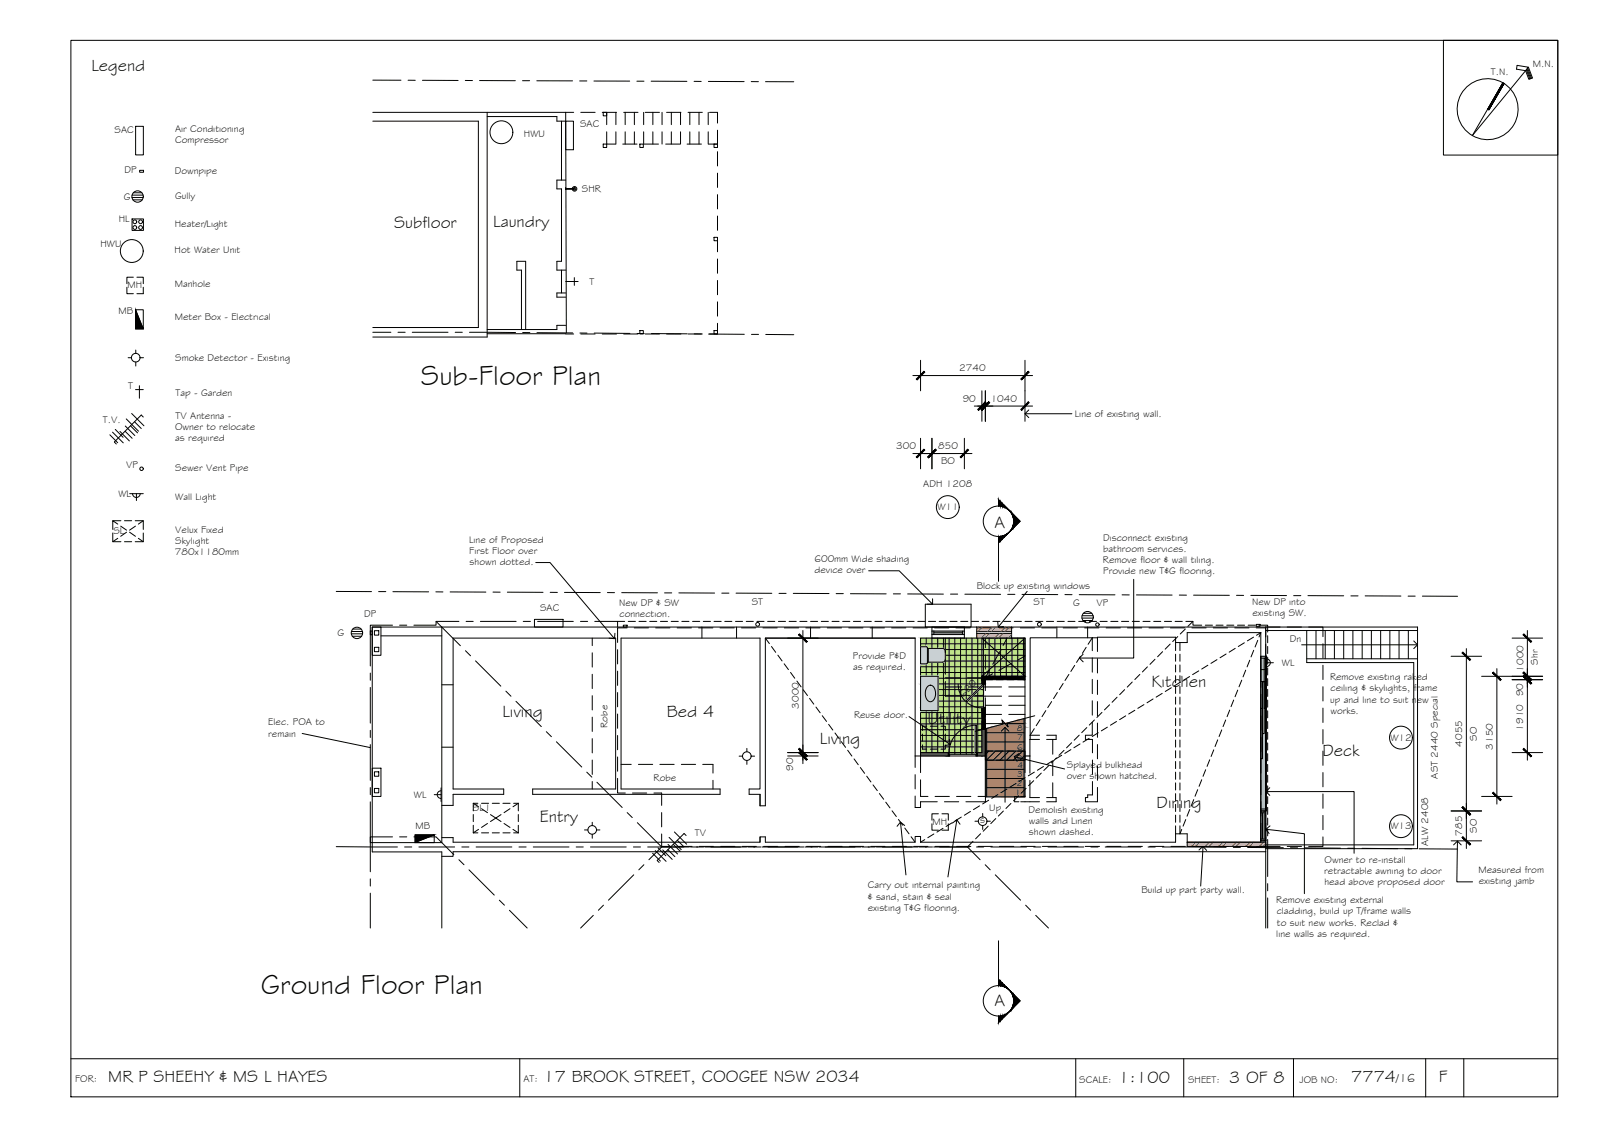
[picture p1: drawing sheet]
<svg xmlns="http://www.w3.org/2000/svg" width="420mm" height="297mm" viewBox="0 0 420 297" stroke-linecap="round" stroke-linejoin="round" font-family="sans-serif">
<defs><g id="words">
<g font-size="7.5">
<text x="110.3" y="101">Sub-Floor Plan</text>
<text x="68.4" y="260.5">Ground Floor Plan</text>
</g>
<g font-size="4.5">
<text x="24" y="18.6">Legend</text>
<text x="103.3" y="59.8">Subfloor</text>
<text x="129.4" y="59.5">Laundry</text>
<text x="260.8" y="138.4">A</text>
<text x="302" y="180.2">Kitchen</text>
<text x="131.8" y="188.1">Living</text>
<text x="174.9" y="188.1">Bed 4</text>
<text x="243.3" y="189.7">Utility</text>
<text x="215.1" y="195">Living</text>
<text x="346.8" y="198.1">Deck</text>
<text x="141.6" y="215.5">Entry</text>
<text x="303.3" y="212">Dining</text>
<text x="260.8" y="263.8">A</text>
<text x="28.4" y="283.6">MR P SHEEHY &amp; MS L HAYES</text>
<text x="142.6" y="283.6">17 BROOK STREET, COOGEE NSW 2034</text>
<text x="293.3" y="283.9">1:100</text>
<text x="322.3" y="283.9">3 OF 8</text>
<text x="354.4" y="283.8">7774</text>
<text x="377.4" y="283.7">F</text>
</g>
<text font-size="3.2" x="366.2" y="283.8">/16</text>
<g font-size="2.6">
<text x="402" y="17.7">M.N.</text>
<text x="391" y="19.6">T.N.</text>
<text x="30.1" y="34.9">SAC</text>
<text x="45.9" y="34.5">Air Conditioning</text>
<text x="137.4" y="35.9">HWU</text>
<text x="152.2" y="33.4">SAC</text>
<text x="45.9" y="37.4">Compressor</text>
<text x="32.6" y="45.4">DP</text>
<text x="45.8" y="45.7">Downpipe</text>
<text x="32.5" y="52.3">G</text>
<text x="45.9" y="52.2">Gully</text>
<text x="152.6" y="50.3">SHR</text>
<text x="31.1" y="58.2">HL</text>
<text x="45.8" y="59.5">Heater/Light</text>
<text x="26.3" y="64.8">HWU</text>
<text x="45.8" y="66.4">Hot Water Unit</text>
<text x="33.4" y="75.6">MH</text>
<text x="45.8" y="75.2">Manhole</text>
<text x="154.6" y="74.8">T</text>
<text x="31" y="82.4">MB</text>
<text x="45.8" y="84">Meter Box - Electrical</text>
<text x="45.9" y="94.6">Smoke Detector - Existing</text>
<text x="251.6" y="97.3">2740</text>
<text x="33.6" y="102.1">T</text>
<text x="46" y="103.8">Tap - Garden</text>
<text x="252.5" y="105.4">90</text>
<text x="259.8" y="105.4">1040</text>
<text x="27" y="111">T.V.</text>
<text x="45.9" y="112.8">Owner to relocate</text>
<text x="46" y="109.9">TV Antenna -</text>
<text x="281.9" y="109.3">Line of existing wall.</text>
<text x="46" y="115.7">as required</text>
<text x="235.1" y="117.8">300</text>
<text x="246.1" y="117.8">850</text>
<text x="33.1" y="122.8">VP</text>
<text x="45.9" y="123.5">Sewer Vent Pipe</text>
<text x="246.8" y="121.7">BO</text>
<text x="31.1" y="130.3">WL</text>
<text x="46" y="131.1">Wall Light</text>
<text x="242.2" y="127.6">ADH 1208</text>
<text x="245.8" y="133.7">W11</text>
<text x="29.7" y="139.9">SL</text>
<text x="45.9" y="139.6">Velux Fixed</text>
<text x="45.9" y="142.6">Skylight</text>
<text x="123" y="142.2">Line of Proposed</text>
<text x="289.3" y="141.7">Disconnect existing</text>
<text x="45.9" y="145.5">780x1180mm</text>
<text x="123.1" y="145.2">First Floor over</text>
<text x="123.2" y="148.1">shown dotted.</text>
<text x="213.6" y="147.2">600mm Wide shading</text>
<text x="289.3" y="147.6">Remove floor &amp; wall tiling.</text>
<text x="289.3" y="144.6">bathroom services.</text>
<text x="213.7" y="150.2">device over</text>
<text x="256.2" y="154.5">Block up existing windows</text>
<text x="289.3" y="150.5">Provide new T&amp;G flooring.</text>
<text x="95.5" y="161.8">DP</text>
<text x="141.7" y="160.2">SAC</text>
<text x="162.4" y="158.9">New DP &amp; SW</text>
<text x="162.5" y="161.8">connection.</text>
<text x="197.2" y="158.6">ST</text>
<text x="271.1" y="158.6">ST</text>
<text x="281.5" y="158.8">G</text>
<text x="287.6" y="158.9">VP</text>
<text x="328.4" y="158.7">New DP into</text>
<text x="328.5" y="161.6">existing SW.</text>
<text x="88.5" y="166.7">G</text>
<text x="223.7" y="172.7">Provide P&amp;D</text>
<text x="338.3" y="168.3">Dn</text>
<text x="223.8" y="175.6">as required.</text>
<text x="336.2" y="174.6">WL</text>
<text x="348.9" y="178.3">Remove existing raked</text>
<text x="399.5" y="176.1" transform="rotate(-90 399.5 176.1)">1000</text>
<text x="403.3" y="174.3" transform="rotate(-90 403.3 174.3)">Shr</text>
<text x="209.5" y="185.8" transform="rotate(-90 209.5 185.8)">3000</text>
<text x="252.6" y="182.9" transform="rotate(-45 252.6 182.9)">620</text>
<text x="348.9" y="184.2">up and line to suit new</text>
<text x="349" y="181.3">ceiling &amp; skylights, frame</text>
<text x="399.5" y="182.6" transform="rotate(-90 399.5 182.6)">90</text>
<text x="70.4" y="190.2">Elec. POA to</text>
<text x="159.3" y="190.8" transform="rotate(-90 159.3 190.8)">Robe</text>
<text x="224" y="188.2">Reuse door.</text>
<text x="348.9" y="187.1">works.</text>
<text x="399.5" y="191.6" transform="rotate(-90 399.5 191.6)">1910</text>
<text x="70.4" y="193.1">remain</text>
<text x="364.7" y="194.2">W12</text>
<text x="383.5" y="195.7" transform="rotate(-90 383.5 195.7)">4055</text>
<text x="387.3" y="194.2" transform="rotate(-90 387.3 194.2)">SO</text>
<text x="391.5" y="196.5" transform="rotate(-90 391.5 196.5)">3150</text>
<text x="208.1" y="202" transform="rotate(-90 208.1 202)">90</text>
<text x="279.8" y="201.4">Splayed bulkhead</text>
<text x="108.6" y="209.2">WL</text>
<text x="171.4" y="204.7">Robe</text>
<text x="279.8" y="204.4">over shown hatched.</text>
<text x="377.1" y="204.1" transform="rotate(-90 377.1 204.1)">AST 2440 Special</text>
<text x="124" y="212.6">SL1</text>
<text x="257.1" y="215.8">s</text>
<text x="259.5" y="212.5">Up</text>
<text x="269.8" y="213.1">Demolish existing</text>
<text x="269.8" y="216">walls and Linen</text>
<text x="108.9" y="217.3">MB</text>
<text x="182.3" y="219.3">TV</text>
<text x="244.6" y="216.3">MH</text>
<text x="269.9" y="218.9">shown dashed.</text>
<text x="364.7" y="217.4">W13</text>
<text x="374.6" y="221.7" transform="rotate(-90 374.6 221.7)">ALW 2408</text>
<text x="383.4" y="219.1" transform="rotate(-90 383.4 219.1)">785</text>
<text x="387.3" y="218.3" transform="rotate(-90 387.3 218.3)">SO</text>
<text x="347.4" y="226.2">Owner to re-install</text>
<text x="227.6" y="232.9">Carry out internal painting</text>
<text x="347.3" y="229.1">retractable awning to door</text>
<text x="347.4" y="232">head above proposed door</text>
<text x="387.7" y="228.9">Measured from</text>
<text x="387.8" y="231.8">existing jamb</text>
<text x="227.6" y="235.9">&amp; sand, stain &amp; seal</text>
<text x="227.6" y="238.8">existing T&amp;G flooring.</text>
<text x="299.3" y="234.2">Build up part party wall.</text>
<text x="334.7" y="236.8">Remove existing external</text>
<text x="334.8" y="239.7">cladding, build up T/frame walls</text>
<text x="334.7" y="245.5">line walls as required.</text>
<text x="334.9" y="242.6">to suit new works. Reclad &amp;</text>
<text x="19.7" y="283.8">FOR:</text>
<text x="137.3" y="283.6">AT:</text>
<text x="283" y="283.9">SCALE:</text>
<text x="311.6" y="283.9">SHEET:</text>
<text x="340.8" y="283.9">JOB NO:</text>
</g>
<g font-size="2.2">
<text x="266.8" y="191.7">8</text>
<text x="266.7" y="196.5">6</text>
<text x="266.7" y="194.1">7</text>
<text x="266.7" y="198.9">5</text>
<text x="266.8" y="203.7">3</text>
<text x="266.8" y="201.3">4</text>
<text x="266.2" y="208.5">1</text>
<text x="266.7" y="206.1">2</text>
</g>
</g></defs>
<!-- layer: Colours - Brick -->
<g fill="#ffb9b0" stroke="#ffb9b0" stroke-width=".26">
<path d="M311.4 220.8l20.6 1.1v-1.1zM311.4 220.8l20.6 1.1h-20.6z"/>
<path d="M256.2 164.4l9.1 .2v-.2zM256.2 164.4l9.1 .2h-9.1z"/>
<path d="M256.2 164.6l9.1 1v-1zM256.2 164.6l9.1 1h-9.1z"/>
<path d="M256.2 166.1l9.1 1.1v-1.1zM256.2 166.1l9.1 1.1h-9.1z"/>
</g>
<!-- layer: Colours - Glass -->
<g fill="#8dcfdd" stroke="#8dcfdd" stroke-width=".26">
<path d="M244.4 165.5l8.5 .9v-.9zM244.4 165.5l8.5 .9h-8.5z"/>
<path d="M330.7 172.1l1.3 48.3v-48.3zM330.7 172.1l1.3 48.3h-1.3z"/>
</g>
<!-- layer: Colours - Timber -->
<g fill="#ac856c" stroke="#ac856c" stroke-width=".26">
<path d="M267.1 188.8l1.7-.5v.5z"/>
<path d="M262.8 188.8l.7 .8h-.5z"/>
<path d="M267.1 188.8l1.7 .8v-.8zM264.1 189.6l3-.8 1.7 .8z"/>
<path d="M263 189.6l.7 .2-.2-.2zM263 189.6l.7 .2h-.6z"/>
<path d="M264.1 189.6l4.7 1v-1zM264.1 189.6l4.7 1h-4.4z"/>
<path d="M263.1 189.8l1.3 .8-.7-.8zM260.1 190.6l3-.8 1.3 .8z"/>
<path d="M260.1 190.6l8.7 .5v-.5zM258.4 191.1l1.7-.5 8.7 .5z"/>
<path d="M258.4 191.1l10.4 17.7v-17.7zM258.4 191.1l10.4 17.7h-10.4z"/>
<path d="M258.4 208.8l10.4 .1zM258.4 208.8l10.4 .1z"/>
</g>
<!-- layer: Colours - Floor Tiles -->
<g fill="#bfe38a" stroke="#bfe38a" stroke-width=".26">
<path d="M241.4 167.3l27.4 10v-10zM241.4 167.3l27.4 10h-27.4z"/>
<path d="M241.4 177.3l16.1 2.1v-2.1zM241.4 177.3l16.1 2.1h-16.1z"/>
<path d="M241.4 179.4l16.6 6.2v-6.2zM241.4 179.4l16.6 6.2h-16.6z"/>
<path d="M241.4 185.6l16.1 11.7v-11.7zM241.4 185.6l16.1 11.7h-16.1z"/>
<path d="M248.9 197.3l7.2 .5v-.5zM248.9 197.3l7.2 .5h-7.2z"/>
</g>
<!-- layer: HATCH -->
<g fill="#545454" stroke="#545454" stroke-width=".26">
<path d="M257.5 191.3l.9-.2v.2z"/>
<path d="M257.5 191.3l.9 6v-6zM257.5 191.3l.9 6h-.9z"/>
<path d="M257.5 197.3l.9 .9v-.9zM257.5 197.3l.9 .9h-.9z"/>
<path d="M256.3 197.3l1.2 .9v-.9zM256.3 197.3l1.2 .9h-1.2z"/>
<path d="M241.4 197.3l7.3 .9v-.9zM241.4 197.3l7.3 .9h-7.3z"/>
</g>
<g fill="#000" stroke="#000" stroke-width=".26">
<path d="M257.5 185.8h.9v5.3z"/>
<path d="M257.5 178.2l.9 1v-1zM257.5 178.2l.9 1h-.9z"/>
<path d="M257.5 177.3l11.3 .9v-.9zM257.5 177.3l11.3 .9h-11.3z"/>
<path d="M257.5 185.8v5.3h.9zM257.5 191.1h.9l-.9 .2z"/>
</g>
<!-- layer: TILES -->
<g fill="none" stroke="#000" stroke-width=".26">
<path d="M241.4 168.8h27.4M241.4 170.3h27.4M241.4 171.8h27.4M241.4 173.3h27.4M241.4 174.8h27.4M241.4 176.3h27.4M241.4 177.8h16.1M241.4 179.3h16.1M242.9 167.3v30M244.4 167.3v30M245.9 167.3v30M247.4 167.3v30"/>
<path d="M248.9 167.3v30h7.2M250.4 167.3v30.5M251.9 167.3v30.5M253.4 167.3v30.5M254.9 167.3v30.5M256.4 167.3v30M257.9 167.3v10M257.9 179.4v6.2M259.4 167.3v10M260.9 167.3v10M262.4 167.3v10M263.9 167.3v10"/>
<path d="M265.4 167.3v10M266.9 167.3v10M268.4 167.3v10M241.4 180.8h16.6M241.4 182.3h16.6M241.4 183.8h16.6M241.4 185.3h16.6M241.4 186.8h16.1M241.4 188.3h16.1M241.4 189.8h16.1M241.4 191.3h16.1M241.4 192.8h16.1"/>
<path d="M241.4 194.3h16.1M241.4 195.8h16.1M248.8 197.8h7.2"/>
</g>
<!-- layer: BORDER -->
<g fill="none" stroke="#000" stroke-width=".26">
<path d="M18.6 10.6h390v277h-390zM378.6 10.6h30v30.1h-30zM400.3 18.3l.9 2.4M400.5 18.1l1 2.5M400.7 17.9l1 2.6M400.9 17.6l1 2.8-.9 .4-.9-2.3-2.4-.4 .2-1 3 .5-14.7 18 8-13.9M394.5 21.9l-4 6.9M18.6 277.6h390M136.3 277.6v10M282.1 277.6v10M310.5 277.6v10M339.2 277.6v10"/>
<path d="M373.9 277.6v10M383.9 277.6v10"/>
<circle cx="390.2" cy="28.6" r="8"/>
</g>
<!-- layer: SERVICES -->
<g fill="none" stroke="#000" stroke-width=".26">
<path d="M35.6 33.1h2v7.5h-2zM148.4 31.8h2v7.5h-2zM34.6 51.8h3M34.6 57.4h3v3h-3zM34.6 51.2h2.9M34.9 52.4h2.4M35 50.5h2.2M36.6 44.7h1v.5h-1zM148.4 49.4h.1M148.4 49.6h.1M148.4 49.4v.3M148.4 49.4h2.2v.2"/>
<path d="M148.4 49.6h2.2M150.1 49.4a.6 .6 0 0 1 .9-.4 .6 .6 0 0 1 0 1 .6 .6 0 0 1-.9-.4M150.3 49.4a.35 .35 0 0 1 .6-.2 .35 .35 0 0 1 0 .6 .35 .35 0 0 1-.6-.2M33.3 75.3v1.7h1.7M35 72.7h-1.7v1.7M35.9 72.7h1.7v1.7M37.6 75.3v1.7h-1.7M148.4 73.8h3.2M150.6 72.8v2M33.6 93.8h.9M35.5 81.2v5h2.1l-2.1-5h2.1v5M35.6 91.8v.9"/>
<path d="M35.6 94.9v1.1M36.7 93.8h.9M28.8 114l2.1 2.1M29.5 113.3l2.8 2.8M30.2 112.6l2.1 2.1M31.5 113.1l2.4 2.5M32.8 113.1l1.9 1.8M32.9 111.7l2.5 2.5M33.1 109.8l3.2 3.2M34.2 111.6l1.9 1.9M34.5 108.4l3.2 3.2M35.3 110.6l1.7 1.7"/>
<path d="M35.5 102.1h2.1M36.6 101.1v3.3M37.6 109.3l-.6-.5-7 7.1 .5 .5M29.6 139.7v2.3h2.1M29.6 136.5h2.1M30.9 137.4l-1.3-.9v2.3M31.7 137.9l1.5 1.1M32.6 136.5h1.9M33.2 139.5l-1.5 1.1M34 139.5l1.5 1.1M34 129.4h3.6M34.8 129.4a1.01 1.01 0 0 0 1 1 1.01 1.01 0 0 0 1-1"/>
<path d="M35.5 136.5h2.1v2.3M35.5 137.9l-1.5 1.1M35.8 129.4v1.8M37.6 139.7v2.3h-2.1M37.6 136.5l-1.3 .9M30.9 141.1l-1.3 .9M32.6 142h1.9M36.3 141.1l1.3 .9M92.1 166.2h3M92.2 165.6h2.9M92.4 166.8h2.4M92.5 164.9h2.2"/>
<path d="M97.1 165.4h.5v1h-.5zM140.2 162.4h7.5v2h-7.5zM163.5 163.9h1v.5h-1zM283.8 162h2.9M283.8 161.4h2.9M284 162.7h2.5M284.1 160.8h2.3M329.5 163.7h1v.5h-1zM332.2 172.7a1.01 1.01 0 0 1 1 1 1.01 1.01 0 0 1-1 1M332.2 173.8h1.8M332.2 172v3.5M79.3 192.3l17.8 3.7"/>
<path d="M193.9 198.2h.9M195.9 196.2v.9M195.9 199.4v1M197 198.2h.9M113.9 218.9h-5v2l5-2v2h-5M113.9 208.3h1.8M115.7 207.3a1.01 1.01 0 0 0-1 1 1.01 1.01 0 0 0 1 1M115.7 206.6v3.5M124.1 210.6h1.2M124.1 218.3h1.2M124.1 210.6v2M124.1 213.5v1.9"/>
<path d="M124.1 216.4v1.9M124.1 210.6l1.4 .9M125.5 217.4l-1.4 .9M126.3 210.6h1.9M126.3 218.3h1.9M126.3 212l1.6 1.1M127.9 215.9l-1.6 1M128.6 213.6l1.4 .9-1.4 .9M129.1 210.6h1.9M129.1 218.3h1.9M131.4 213.6l-1.4 .9 1.4 .9M131.9 210.6h1.9"/>
<path d="M131.9 218.3h1.9M132.2 215.9l1.6 1M133.8 212l-1.6 1.1M134.5 217.4l1.4 .9M134.7 210.6h1.2M134.7 218.3h1.2M135.9 210.6v2M135.9 213.5v1.9M135.9 216.4v1.9M135.9 210.6l-1.4 .9M153.3 217.6h.9M155.3 215.6v.9"/>
<path d="M155.3 218.7v1.1M156.4 217.6h.9M175.5 219.5l3.2 3.3M176.9 218.1l3.2 3.2M179.9 219l-.5-.5-7.1 7.1 .6 .5M244.4 216v1.6h1.7M246.1 213.4h-1.7v1.6M247 213.4h1.7v1.6M248.7 216v1.6h-1.7M255.7 215.3h.9M257.7 213.3v.9M257.7 216.4v1.1"/>
<path d="M258.9 215.3h.8M171.2 223.7l2 2.1M171.9 223l2.8 2.8M172.6 222.3l2 2.1M173.8 222.8l2.5 2.5M175.2 222.8l1.8 1.8M175.2 221.4l2.5 2.5M176.6 221.4l1.8 1.8M177.6 220.3l1.8 1.7"/>
<circle cx="131.5" cy="34.7" r="3"/>
<circle cx="35.4" cy="59.7" r=".5"/>
<circle cx="35.4" cy="58.1" r=".5"/>
<circle cx="36.1" cy="51.5" r="1.49"/>
<circle cx="36.9" cy="58.1" r=".5"/>
<circle cx="36.9" cy="59.7" r=".5"/>
<circle cx="34.6" cy="65.8" r="3"/>
<circle cx="35.6" cy="93.8" r="1.13"/>
<circle cx="37.1" cy="122.9" r=".46"/>
<circle cx="93.6" cy="165.9" r="1.49"/>
<circle cx="198.7" cy="163.7" r=".5"/>
<circle cx="272.6" cy="163.7" r=".5"/>
<circle cx="285.2" cy="161.8" r="1.49"/>
<circle cx="287.8" cy="163.7" r=".46"/>
<circle cx="195.9" cy="198.2" r="1.13"/>
<circle cx="155.3" cy="217.6" r="1.13"/>
<circle cx="257.7" cy="215.3" r="1.13"/>
</g>
<!-- layer: SECTION POINT -->
<g fill="#000" stroke="#000" stroke-width=".26">
<path d="M264.3 139.8l.4-.3zM264.3 133.4l.4 .5zM265.1 139.1l-.4 .4zM265.1 134.2l.3 .6zM265.9 135l1.7 1.7-1.7 1.6zM264.3 259.2l.4 .4zM264.7 259.6l.4 .4zM264.3 265.6l.4-.4zM265.4 264.3l-.3 .6zM265.9 260.7l1.7 1.7-1.7 1.7z"/>
<path d="M261.9 131l.5 .5v1.2zM261.9 131v1.7h.5z"/>
<path d="M262.4 131.5l.5 .6v.7zM262.4 131.5v1.2l.5 .1z"/>
<path d="M262.9 132.1l.5 .4v.5zM262.9 132.1v.7l.5 .2z"/>
<path d="M263.4 132.5l.5 .7zM263.4 132.5v.5l.5 .2z"/>
<path d="M263.9 133l.4 .5zM263.9 133l.4 .5z"/>
<path d="M263.9 140.1l.4-.3zM263.9 140.1v.2l.4-.4z"/>
<path d="M265.1 134.2l.3 .6zM264.7 133.9l.4 .4z"/>
<path d="M265.4 138.6l-.3 .5zM265.1 139.1l.3-.3z"/>
<path d="M265.4 134.5l.2 .3v.5zM265.4 134.5l.2 .8z"/>
<path d="M265.6 138.1v.5h-.2zM265.4 138.6v.2l.2-.2z"/>
<path d="M265.6 134.8l.2 .1v.9zM265.6 134.8l.2 1z"/>
<path d="M265.8 137.5v.9l-.2-.3zM265.6 138.1v.5l.2-.2z"/>
<path d="M265.8 134.9l.1 1.5zM265.8 134.9l.1 1.5z"/>
<path d="M265.9 137v1.3zM265.8 137.5v.9z"/>
<path d="M261.9 140.7l.5-.1v1.2zM261.9 140.7v1.6l.5-.5z"/>
<path d="M262.4 140.6l.5-.1v.8zM262.4 140.6v1.2l.5-.5z"/>
<path d="M262.9 140.5l.5-.1v.4zM262.9 140.5v.8l.5-.5z"/>
<path d="M263.4 140.4l.5-.3v.2zM263.4 140.4v.4l.5-.5z"/>
<path d="M262.4 257.3l-.5 1.1h.5zM261.9 256.7l.5 .6-.5 1.1z"/>
<path d="M262.9 257.8l-.5 .6 .5 .1zM262.4 257.3l.5 .5-.5 .6z"/>
<path d="M262.9 258.5l.5 .2v-.4zM262.9 257.8l.5 .5-.5 .2z"/>
<path d="M263.4 258.7l.5 .2v-.2zM263.4 258.3l.5 .4h-.5z"/>
<path d="M263.9 258.9l.4 .3zM263.9 258.7l.4 .5-.4-.3z"/>
<path d="M262.4 266.4l-.5 1.6 .5-.5zM261.9 266.4h.5l-.5 1.6z"/>
<path d="M262.9 266.3l-.5 1.2 .5-.5zM262.4 266.4l.5-.1-.5 1.2z"/>
<path d="M263.4 266.1l-.5 .9 .5-.5zM262.9 266.3l.5-.2-.5 .9z"/>
<path d="M263.9 265.9l-.5 .6zM263.4 266.1l.5-.2-.5 .6z"/>
<path d="M264.3 265.6l-.4 .5zM263.9 265.9l.4-.3-.4 .5z"/>
<path d="M265.4 264.3l-.3 .6zM265.1 264.8l-.4 .4z"/>
<path d="M265.1 260l.3 .5zM265.1 259.9l.3 .4z"/>
<path d="M265.6 263.8l-.2 .8 .2-.3zM265.6 263.8l-.2 .8z"/>
<path d="M265.4 260.5l.2 .5v-.5zM265.4 260.3l.2 .2h-.2z"/>
<path d="M265.8 263.2l-.2 1.1 .2-.1zM265.8 263.2l-.2 1.1z"/>
<path d="M265.8 260.7l-.2 .3 .2 .5zM265.6 260.5l.2 .2-.2 .3z"/>
<path d="M265.9 262.7l-.1 1.5zM265.9 262.7l-.1 1.5z"/>
<path d="M265.9 260.7v1.4zM265.8 260.7v.8z"/>
</g>
<g fill="none" stroke="#000" stroke-width=".26">
<path d="M261.9 132.7v-1.7l5.7 5.7-5.7 5.6M261.9 140.7v11.7M261.9 256.7l5.7 5.7-5.7 5.6v-1.6M261.9 246.6v11.8"/>
<circle cx="261.9" cy="136.7" r="4"/>
<circle cx="261.9" cy="262.4" r="4"/>
</g>
<!-- layer: EXISTING -->
<g fill="none" stroke="#000" stroke-width=".26">
<path d="M97.8 29.5h52.7M97.8 31.8h27.7v54.1h-27.7M127.8 29.5v58.9h-30M127.8 30.6h18.3v1.2h2.3M147.3 31.8v15.4M148.4 29.5l.1 57.8M152.3 29.5h3.8M158 29.5h3.7M158.2 29.5h.9v.9h-.9zM158.2 37.8h.9v.9h-.9zM159.1 34.6v3.2h2.4M159.1 29.5v3.2"/>
<path d="M161.5 29.5v3.2M161.5 34.6v3.2M163.3 37.8h3.8M163.6 29.5h3.7M164 29.5v3.2M164 34.6v3.2M166.4 29.5v3.2M166.4 34.6v3.2M167.8 37.8h.9v.9h-.9zM168.8 29.5v3.2M168.8 34.6v3.2M169 37.8h3.7"/>
<path d="M169.2 29.5h3.8M171.2 29.5v3.2M171.2 34.6v3.2M173.6 29.5v3.2M173.6 34.6v3.2M174.6 37.8h3.7M174.8 29.5h3.8M176.1 29.5v3.2M176.1 34.6v3.2M178.5 29.5v3.2M178.5 34.6v3.2M180.2 37.8h3.8"/>
<path d="M180.5 29.5h3.7M180.9 29.5v3.2M180.9 34.6v3.2M183.3 29.5v3.2M183.3 34.6v3.2M185.7 29.5v3.2M185.7 34.6v3.2M185.8 37.8h2.4M186.1 29.5h2.1v2.8M187.3 37.8h.9v.9h-.9zM188.2 34.1v3.8M188.2 39.8v3.7"/>
<path d="M148.4 47.2h-2.3v2.3h1.2v19h-1.2v2.3h2.3M188.2 45.4v3.7M188.2 51v3.8M188.2 56.6v3.8M147.3 70.8v6M148.4 76.8h-2.3v1.1h2.3M187.3 62.2h.9v.9h-.9zM188.2 62.3v3.7M188.2 67.9v3.7M188.2 73.5v3.8M188.2 79.1v3.8M127.8 87.5h20.6"/>
<path d="M136.8 86.4v-15.6h-1.2v-2.3h2.3v17.9M148.4 85.3h-2.3v1.1h-18.3M148.4 87.6h2.1M152.3 87.6h3.8M158 87.6h3.7M163.6 87.6h3.7M167.8 86.7h.9v.9h-.9zM169.2 87.6h3.8M174.8 87.6h3.8M180.5 87.6h3.7M187.3 86.7h.9v.9h-.9zM188.2 84.8v2.8h-2.1"/>
<path d="M97.6 164.4h2.3v7.4h-2.3zM98.2 165.3h1.1v1.2h-1.1zM98.2 169.7h1.1v1.2h-1.1zM99.9 166.7h16M115.9 164.4v56.5h-18.3M115.9 179.5h2.9M184.1 164.4v2.9M193.2 164.4v2.9M200.7 167.3h39.3M212.6 164.4v2.9M228.8 164.4v2.9M240 167.3h-39.3v44h-1.4v-3h-2.8v-1.4h2.8v-39.6h-36.4v39.6h26v1.4h-49.2v-1.4h21.8v-39.6h-42.7v39.6h13.3v1.4h-13.3v2.9h-2.9"/>
<path d="M240 167.3v33.9M277.2 164.4v2.8M285.2 164.4v2.8M286.5 170.6v-3.4h-16.3v25.6h2.5M286.5 172.5v3.7M286.5 178.1v3.8M287.8 172.7v3.7M287.8 178.3v3.8M308.3 170.6v-3.5h-20.5v3.7M308.3 168.5h3.1v-2.6h19.3v14.3M308.3 171.5v1.9M308.3 174.3v1.9"/>
<path d="M308.3 177.1v1.9M308.3 179.9v1.9M309.5 168.5v2.1M309.5 171.5v1.9M309.5 174.3v1.9M309.5 177.1v1.9M309.5 179.9v1.9M330.7 178.7h1.3M332 164.4v15.8M332 165.3h39.8M342.7 165.3v8.4h28.1v47.8h-38.8M342.7 172.7h29.1"/>
<path d="M345.2 165.3v7.4M347.6 165.3v7.4M350 165.3v7.4M352.4 165.3v7.4M354.8 165.3v7.4M357.3 165.3v7.4M359.7 165.3v7.4M362.1 165.3v7.4M364.5 165.3v7.4M366.9 165.3v7.4M369.4 165.3v7.4M115.9 195.9h2.9"/>
<path d="M272.6 193.9h-2.5v8.8M274.5 192.8h2.5v1.1h-2.5M276.1 193.9v3.8M276.1 199.6v3.8M286.5 189.3v3.5h-1.8v1.1h1.8v3.5M286.5 183.7v3.8M286.5 199.3v3.7M287.8 183.9v3.8M287.8 189.6v3.7M287.8 195.2v3.7M308.3 182.7v1.9M308.3 185.6v1.8"/>
<path d="M308.3 188.4v1.9M308.3 191.2v1.9M308.3 194v1.9M308.3 196.8v1.9M308.3 199.6v1.9M309.5 182.7v1.9M309.5 185.6v1.8M309.5 188.4v1.9M309.5 191.2v1.9M309.5 194v1.9M309.5 196.8v1.9M309.5 199.6v1.9"/>
<path d="M330.7 182.1v3.7M330.7 187.7v3.7M330.7 193.3v3.8M330.7 198.9v3.8M332 182.1v3.7M332 187.7v3.7M332 193.3v3.8M332 198.9v3.8M97.6 201.4h2.3v7.4h-2.3zM98.2 202.3h1.1v1.2h-1.1zM98.2 206.7h1.1v1.1h-1.1zM199.3 219.4v1.4"/>
<path d="M240 203.1v3.7M240 208.7v3h1.4v-1.5h4.4M241.4 202.6v-35.3h14.8v-2.9h-158.6v58.9h18.3v20M241.4 204.4v4.4h2M245.2 208.8h3.8M247.7 210.2h3.7M250.9 208.8h3.7M256.5 208.8h2v1.4h-5.2M267.2 208.8h-1.1v1.4h1.1M267.7 210.2h4.9M268.8 202.6v-35.3h-3.5v-2.9h106.5v58.1h-39.8M268.8 204.4v4.4h-1.1"/>
<path d="M270.1 204.6v4.5h2.5M274.5 209.1h2.5v1.1h-2.5M276.1 205.2v3.9M286.5 204.9v3.5h-1.2v.7h-.6v1.1h3.1v-3.8M287.8 200.8v3.8M308.3 216.5v4.3h-66.9v-1.5h-1.4v1.5h-39.3v-1.4h-1.4v1.4h-80.5v-1.2h-2.9M308.3 202.4v1.9M308.3 205.2v1.9M308.3 208.1v1.8M308.3 210.9v1.9M308.3 213.7v1.9M309.5 202.4v1.9"/>
<path d="M309.5 205.2v1.9M309.5 208.1v1.8M309.5 210.9v1.9M309.5 213.7v1.9M309.5 216.5v2.1M330.7 215.8v5h-19.3v-2.2h-3.1M330.7 204.6v3.7M330.7 210.2v3.7M332 204.6v3.7M332 210.2v3.7M332 215.8v27.5M330.7 220.4h1.3"/>
<path d="M332 223.3h-213.2v1.2h-2.9"/>
</g>
<!-- layer: 0.13 -->
<g fill="none" stroke="#000" stroke-width=".26">
<path d="M155.3 167.3v2M155.3 171.1v3.8M155.3 176.8v3.7M200.7 167.3l1.1 1.4M202.3 169.5l1.1 1.5M204 171.8l1.1 1.5M205.7 174l1.1 1.5M207.3 176.3l1.1 1.5M209 178.6l1.1 1.5M251.3 179.4a6.2 6.2 0 0 0 6.2 6.2M278.8 179.2l-1 1.6M280.3 176.8l-1 1.6"/>
<path d="M281.9 174.4l-1.1 1.6M283.4 172.1l-1.1 1.6M284.9 169.7l-1 1.6M286.5 167.2l-1.1 1.7M309.6 178.8l-1.6 1M312 177.4l-1.6 .9M314.4 175.9l-1.6 1M316.8 174.4l-1.6 1M319.2 172.9l-1.6 1M321.6 171.5l-1.6 .9M324 170l-1.6 1M325.7 178.3l-.7 1.8"/>
<path d="M326.4 168.5l-1.6 1M326.7 175.7l-.7 1.8M327.8 173.1l-.7 1.7M328.8 167l-1.6 1M328.8 170.5l-.7 1.7M329.6 166.6l1.1-.7-.5 1.1M329.9 167.9l-.7 1.7M155.3 182.4v3.7M155.3 188v3.8M155.3 193.6v3.8M155.3 199.3v3.7M210.7 180.8l1.1 1.5"/>
<path d="M212.3 183.1l1.1 1.5M214 185.4l1.1 1.5M215.7 187.6l1.1 1.5M217.3 189.9l1.1 1.5M219 192.2l1.1 1.5M220.6 194.4l1.2 1.5M222.3 196.7l1.1 1.5M224 199l1.1 1.5M256.1 190.1a7.2 7.2 0 0 0-7.2 7.2M259.3 196.9l-.9 .9M260.3 196.9h-1.9v2.4h1.9M261.1 196.9l-2.4 2.4"/>
<path d="M261.3 199.3h1.9M261.3 196.9h1.9M262.9 196.9l-2.4 2.4M264.1 199.3h1.9M264.1 196.9h1.9M264.6 196.9l-2.4 2.4M266.4 196.9l-2.4 2.4M266.9 196.9h1.9v2.4h-1.9M268.2 196.9l-2.4 2.4M268.6 198.3l-1.1 1M268.6 196.5h.1M271.3 191l-1.1 1.8"/>
<path d="M271.4 187.7l-7.3 1.9 .3 1-1.6-1.8 .3 1-7.3 1.9M272.8 188.7l-1 1.6M274.3 186.3l-1 1.6M275.8 183.9l-1 1.6M276.1 199.5l-1.6 1M277.3 181.6l-1 1.5M278.5 198l-1.6 1M280.9 196.5l-1.6 1M283.3 195l-1.6 1M285.7 193.6l-1.7 1M288 192.1l-1.5 1M290.4 190.6l-1.6 1"/>
<path d="M292.8 189.2l-1.6 .9M295.2 187.7l-1.6 1M297.6 186.2l-1.6 1M300 184.7l-1.6 1M302.4 183.3l-1.6 .9M304.8 181.8l-1.6 1M307.2 180.3l-1.6 1M317.3 199.2l-.7 1.7M318.3 196.6l-.7 1.7M319.4 194l-.7 1.7M320.4 191.4l-.7 1.7M321.5 188.8l-.7 1.7"/>
<path d="M322.5 186.2l-.7 1.7M323.6 183.5l-.7 1.8M324.6 180.9l-.7 1.8M155.3 204.9v2M162.9 200.4h2.7M167.4 200.4h3.8M173.1 200.4h3.7M178.7 200.4h3.7M184.3 200.4h2.7v2.3M187 204.6v2.3M225.6 201.2l1.2 1.5M227.3 203.5l1.1 1.5"/>
<path d="M229 205.8l1.1 1.5M230.6 208l1.2 1.5M232.3 210.3l1.1 1.5M234 212.6l1.1 1.5M235.6 214.8l1.2 1.5M237.3 217.1l1.1 1.5M239 219.4l1 1.4M244.9 218.6l-1.6 1M247.3 217.2l-1.6 1M249.7 215.7l-1.6 1M252.1 214.2l-1.6 1M254.5 212.7l-1.6 1"/>
<path d="M256.9 211.3l-1.6 1M259.3 209.8l-1.6 1M261.7 208.3l-1.6 1M264.1 206.9l-1.6 .9M266.5 205.4l-1.6 1M268.9 203.9l-1.6 1M271.3 202.4l-1.6 1M273.7 200.9l-1.6 1M309.9 217.5l-.4 1.1M311 214.9l-.7 1.7M312 212.2l-.7 1.8M313.1 209.6l-.7 1.8"/>
<path d="M314.1 207l-.7 1.8M315.2 204.4l-.7 1.8M316.2 201.8l-.7 1.7M242.5 220.1l-1.1 .7"/>
</g>
<!-- layer: NEWWORK -->
<g fill="none" stroke="#000" stroke-width=".26">
<path d="M162 170.3v3.8M162 176v3.7M164.5 164.6h-2.5v3.8M166.3 164.6h3.8M172 164.6h3.7M177.6 164.6h3.7M183.2 164.6h3.8M188.8 164.6h3.8M194.5 164.6h3.7M200.1 164.6h3.7M205.7 164.6h3.8M211.3 164.6h3.8"/>
<path d="M217 164.6h3.7M222.6 164.6h3.7M228.2 164.6h3.8M233.8 164.6h3.8M239.5 164.6h3.7M244.4 164.4v2.9M245.1 164.6h3.7M250.7 164.6h3.8M252.9 164.4v2.9M256.2 164.4h9.1M256.2 165.6h9.1M256.2 167.3h9.1"/>
<path d="M256.2 166.1h9.1M256.3 164.6h3.8M258.5 177.3h-1v1.9M259.4 177.3h1.9M260.3 178.2h-1.9v1M261.3 178.2h1.9M262 164.6h3.7M262.2 177.3h1.9M264.1 178.2h1.9M265.1 177.3h1.8M266.9 178.2h1.9M267.6 164.6h3.7"/>
<path d="M267.9 177.3h.9M273.2 164.6h3.8M278.8 164.6h3.8M284.5 164.6h3.7M286.5 167.2h1.3M290.1 164.6h3.7M295.7 164.6h3.8M301.3 164.6h3.8M307 164.6h3.7M312.6 164.6h3.7M318.2 164.6h3.8M323.8 164.6h3.8"/>
<path d="M329.5 164.6h2.5v2.4M330.7 175.5h1.3M330.7 172.1h1.3M332 164.4h3.7M332 168.9v3.7M332 174.5v3.8M337.6 164.4h3.7M343.2 164.4h3.8v2.5M347 168.8v3.7M347 174.4v3.8M162 181.6v3.7M162 187.2v3.7"/>
<path d="M162 192.8v3.8M162 198.5v3.7M248.7 197.3v.9M256.3 197.3v.9M257.5 189v8.3h-16.1M257.5 185.8v2.3M258.4 188.9v9.3h-18.4M258.4 185.8v2.2M332 180.1v3.8M332 185.8v3.7M332 191.4v3.7M332 197v3.8"/>
<path d="M347 180v3.8M347 185.6v3.8M347 191.3v3.7M347 196.9v3.8M162 204.1v3.8h2M165.9 207.9h3.7M171.5 207.9h2v3.3M173.5 218.6v3.3h2.4M173.5 213v3.8M330.7 212.6h1.3M332 219.5v2.4h-2.4M332 202.6v3.8"/>
<path d="M332 208.3v3.7M332 213.9v3.7M347 219.4v2.5h-3.8M347 202.5v3.8M347 208.1v3.8M347 213.8v3.7M177.7 221.9h3.8M183.4 221.9h3.7M189 221.9h3.8M194.6 221.9h3.8M200.2 221.9h3.8M205.9 221.9h3.7"/>
<path d="M211.5 221.9h3.8M217.1 221.9h3.8M222.7 221.9h3.8M228.4 221.9h3.7M234 221.9h3.8M239.6 221.9h3.8M245.2 221.9h3.8M250.9 221.9h3.7M256.5 221.9h3.8M262.1 221.9h3.8M267.7 221.9h3.8M273.4 221.9h3.7"/>
<path d="M279 221.9h3.8M284.6 221.9h3.8M290.2 221.9h3.8M295.9 221.9h3.7M301.5 221.9h3.8M307.1 221.9h3.8M311.4 220.8h20.6v1.1h-20.6zM312.7 221.9h3.8M318.4 221.9h3.7M324 221.9h3.8M330.7 220.4h1.3M332 221.9h3.7"/>
<path d="M337.6 221.9h3.7"/>
</g>
<!-- layer: SERVICES -->
<path d="M35.5 81.2l2.1 5h-2.1zM108.9 218.9h5l-5 2z" fill="#000" stroke="#000" stroke-width=".26"/>
<!-- layer: ROOFPLAN EXIST. -->
<g fill="none" stroke="#000" stroke-width=".26">
<path d="M97.1 176.5v1.8M102.9 163.9h-5.8v10.7M104.8 163.9h1.9M114.4 162.9l6.3 6.4M120.4 162.9h-6v1h-5.9M122.1 170.6l1.3 1.3M122.2 162.9h1.9M124.7 173.3l6.6 6.6M126 162.9h9.4M137.2 162.9h1.9M141 162.9h9.4M152.2 162.9h1.9"/>
<path d="M156 162.9h6v1.5M162 162.9h1.8M164.8 162.9h1.9M167.6 162.9h1.9M170.4 162.9h1.9M173.2 162.9h1.9M176 162.9h1.9M178.8 162.9h1.9M181.6 162.9h1.9M184.5 162.9h1.8M187.3 162.9h1.9M190.1 162.9h1.8"/>
<path d="M192.9 162.9h1.9M195.7 162.9h1.9M198.5 162.9h1.9M201.3 162.9h1.9M204.1 162.9h1.9M207 162.9h1.8M209.8 162.9h1.9M212.6 162.9h1.8M215.4 162.9h1.9M218.2 162.9h1.9M221 162.9h1.9M223.8 162.9h1.9"/>
<path d="M226.6 162.9h1.9M229.5 162.9h1.8M232.3 162.9h1.9M235.1 162.9h1.8M237.9 162.9h1.9M240.7 162.9h1.9M243.5 162.9h1.9M246.3 162.9h1.9M249.1 162.9h1.9M252 162.9h1.8M254.8 162.9h1.9M257.6 162.9h1.8"/>
<path d="M260.4 162.9h1.9M263.2 162.9h1.9M266 162.9h1.9M268.8 162.9h1.9M271.6 162.9h1.9M274.5 162.9h1.8M277.3 162.9h1.8M280.1 162.9h1.8M282.9 162.9h1.9M285.7 162.9h1.9M288.5 162.9h1.9M291.3 162.9h1.9"/>
<path d="M294.1 162.9h1.9M297 162.9h1.8M297 178.8l-1.4 1.3M298.9 176.8l-1.3 1.4M299.8 162.9h1.8M300.9 174.8l-1.3 1.4M302.6 162.9h1.8M302.9 172.8l-1.3 1.4M304.9 170.9l-1.3 1.3M305.4 162.9h1.9M306.9 168.9l-1.3 1.3M308.2 162.9h1.9"/>
<path d="M308.9 166.9l-1.3 1.3M310.9 164.9l-1.4 1.3M311 162.9h1.9v1h2.3M312.9 162.9l-1.4 1.3M316.1 163.9h1.9M318.9 163.9h1.9M321.7 163.9h1.9M324.6 163.9h1.8M327.3 163.9h1.9M330.2 163.9h2.3v1.8M332.5 166.7v1.8M332.5 169.5v1.8"/>
<path d="M332.5 172.3v1.9M332.5 175.1v1.9M332.5 177.9v1.9M97.1 180.2v9.4M97.1 191.5v1.9M97.1 195.2v9.4M132.7 181.2l1.3 1.3M135.3 183.9l6.7 6.6M143.3 191.8l1.3 1.3M145.9 194.5l6.7 6.6M277.1 198.7l-1.4 1.3M279.1 196.7l-1.4 1.3"/>
<path d="M281.1 194.7l-1.4 1.4M283 192.7l-1.3 1.4M285 190.7l-1.3 1.4M287 188.8l-1.3 1.3M289 186.8l-1.3 1.3M291 184.8l-1.3 1.3M293 182.8l-1.3 1.3M295 180.8l-1.3 1.3M332.5 180.7v1.9M332.5 183.5v1.9M332.5 186.3v1.9M332.5 189.2v1.8"/>
<path d="M332.5 192v1.8M332.5 194.8v1.9M332.5 197.6v1.9M97.1 210.2v10.7h.5M97.1 206.5v1.8M102.9 219.4h-5.8v9.2M104.8 219.4h1.9M108.5 219.4h5.9l4.6 4.7M153.9 202.4l1.3 1.3M156.6 205.1l6.6 6.6M164.5 213l1.3 1.3M167.2 215.7l6.3 6.4h7.3"/>
<path d="M257.2 218.6l-1.3 1.3M259.2 216.6l-1.3 1.3M261.2 214.6l-1.4 1.3M263.2 212.6l-1.4 1.3M265.1 210.6l-1.3 1.4M267.1 208.7l-1.3 1.3M269.1 206.7l-1.3 1.3M271.1 204.7l-1.3 1.3M273.1 202.7l-1.3 1.3M275.1 200.7l-1.3 1.3M332.5 200.4v1.9M332.5 203.2v1.9"/>
<path d="M332.5 206v1.9M332.5 208.8v1.9M332.5 211.7v1.8M332.5 214.5v1.8M332.5 217.3v1.9M97.1 230.4v1.9M97.1 234.2v9.1M120.4 225.4l1.3 1.3M123 228l6.6 6.7M131 236l1.3 1.3M133.6 238.6l4.7 4.7M155.6 240l-3.3 3.3"/>
<path d="M158.3 237.3l-1.4 1.3M166.2 229.4l-6.6 6.6M168.9 226.7l-1.4 1.3M173.5 222.1l-3.3 3.3M182.7 222.1h1.9M186.4 222.1h9.4M197.7 222.1h1.9M201.4 222.1h9.4M212.7 222.1h1.9M216.4 222.1h9.4M227.7 222.1h1.9M231.4 222.1h9.4"/>
<path d="M242.7 222.1h1.9M246.4 222.1h7.3M253.7 222.1l3.4 3.3M255.2 220.6l-1.5 1.5M258.4 226.7l1.3 1.3M261 229.4l6.7 6.6M269 237.3l1.3 1.3M271.6 240l3.4 3.3M332.5 220.1v9.7M332.5 231.7v1.8M332.5 235.4v7.9"/>
</g>
<!-- layer: BOUNDARY -->
<g fill="none" stroke="#000" stroke-width=".26">
<path d="M97.8 21h7.4M107 21l1.9 .1M110.8 21.1h9.3M122 21.1h1.9M125.8 21.1l9.4 .1M137 21.2h1.9M140.8 21.2h9.4M152 21.2h1.9M155.8 21.2l9.3 .1M167 21.3h1.9M170.8 21.3h9.4M182 21.3l1.9 .1"/>
<path d="M185.8 21.4h9.4M197 21.4h1.9M200.8 21.4h7.4M97.8 87.1h4.7M104.4 87.1h1.9M108.1 87.1h9.4M119.4 87.1h1.8M123.1 87.1l12.1 .1M137.1 87.2h1.9M140.8 87.2l9.4 .1M152.1 87.3h1.9M155.8 87.3l9.4 .1"/>
<path d="M167.1 87.4h1.9M170.8 87.5h9.4M182.1 87.5l1.9 .1M185.8 87.6h9.4M197.1 87.7h1.9M200.8 87.7h7.4M88.2 155.1h9.2M99.3 155.1h1.9M103 155.1l9.4 .1M114.3 155.2h1.9M118.1 155.2h9.3M129.3 155.2l1.9 .1"/>
<path d="M133.1 155.3h9.3M144.3 155.3h1.9M148 155.3l9.4 .1M159.3 155.4h1.9M163.1 155.4h9.3M174.3 155.4h1.9M178 155.4l9.4 .1M189.3 155.5h1.9M193 155.5h9.4M204.3 155.6h1.9M208.1 155.6h9.3M219.3 155.6h1.9"/>
<path d="M223 155.7h9.4M234.3 155.7h1.9M238 155.7l9.4 .1M249.3 155.8h1.9M253.1 155.8h9.3M264.3 155.8h1.9M268 155.8l9.4 .1M279.3 155.9h1.9M283 155.9h9.4M294.3 155.9l1.9 .1M298.1 156h9.3M309.3 156h1.9"/>
<path d="M313 156l9.4 .1M324.3 156.1h1.9M328 156.1h9.4M339.3 156.2h1.9M343 156.2h9.4M354.3 156.2h1.9M358 156.2l9.4 .1M369.3 156.3h1.9M373 156.3h9.3M88.2 222l16 .1M106.1 222.1h1.9M109.9 222.1h9.3"/>
<path d="M121.1 222.1h1.9M124.9 222.1h9.3M136.1 222.1h1.9M139.9 222.1h9.3M151.1 222.1h1.9M154.9 222.1h9.3M166.1 222.1h1.9M169.9 222.1h9.3M181.1 222.1h1.9M184.9 222.1h9.3M196.1 222.1h1.9M199.9 222.1h9.3"/>
<path d="M211.1 222.1h1.9M214.9 222.1h9.3M226.1 222.1h1.9M229.9 222.1h9.3M241.1 222.1h1.9M244.9 222.1h9.3M256.1 222.1h1.9M259.9 222.1h9.3M271.1 222.1h1.9M274.9 222.1h9.3M286.1 222.1h1.9M289.9 222.1h9.3"/>
<path d="M301.1 222.1h1.9M304.9 222.1h16.7M323.5 222.2h1.8M327.2 222.2h9.4M338.4 222.3h1.9M342.2 222.3l9.4 .1M353.4 222.4h1.9M357.2 222.4l9.4 .1M368.4 222.5h1.9M372.2 222.5l10.1 .1"/>
</g>
<!-- layer: STAIRS -->
<g fill="none" stroke="#000" stroke-width=".26">
<path d="M247.9 177.7h4M247.9 178.7v3.8h4.3M247.9 167.3v3.8M247.9 173v3.8M253.8 177.7h3.9M258.4 177.7h4.3M258.4 167.3v2.5M258.4 171.7v3.7M258.4 177.3v3.8M259.5 175.8l-1.1 1.9M260.3 176.6l-1.9 1.1M262.2 170.9l-1.8 3.3"/>
<path d="M264.1 167.3l-1 1.9M264.6 177.7h4.2M265.3 173.9l-3.3 1.9M268.8 172l-1.9 1.1M247.9 180.1h4.3M254.1 180.1h8.6M254.1 182.5h8.6M258.4 184.9h4.3M258.4 187.3h4.3M258.4 189.7h10.2M258.4 188.6v20.3h10.4M258.4 182.9v3.8"/>
<path d="M258.8 192.1h9.8M258.8 194.5h9.8M258.8 196.9h9.8M258.8 199.3h9.8M258.8 191v17.9M264.6 180.1h4.2M264.6 182.5h4.2M264.6 184.9h4.2M264.6 187.3h4.2M268.6 188.4v20.5M258.8 201.7h9.8M258.8 204.1h9.8"/>
<path d="M258.8 206.5h9.8"/>
</g>
<!-- layer: MASK -->
<g fill="#fff" stroke="#fff" stroke-width=".26">
<path d="M247.9 170.6v2.4z"/>
<path d="M257.7 179.4l.3 .3-.3 .2z"/>
<path d="M257.7 179.4v.5l-4.1 4.1z"/>
<path d="M255.8 190.1v7.2h.3zM255.8 190.1h.3v7.2z"/>
<path d="M247.9 170.7v2.3zM247.9 170.6v2.4zM247.9 170.6v2.4z"/>
<path d="M247.9 170.6v2.5zM247.9 170.5v2.6z"/>
<path d="M247.9 170.5v2.6zM247.9 170.5v2.6z"/>
<path d="M247.9 170.5l-.1 2.7zM247.8 170.4v2.8z"/>
<path d="M247.8 170.4v2.9zM247.8 170.3v3z"/>
<path d="M247.8 170.3l-.1 3zM247.7 170.3v3z"/>
<path d="M247.7 170.3v3.1zM247.7 170.2v3.2z"/>
<path d="M247.7 170.2v3.2zM247.7 170.2v3.2z"/>
<path d="M247.7 170.2l-.1 3.3zM247.6 170.1v3.4z"/>
<path d="M247.6 170.1v3.4zM247.6 170.1v3.4z"/>
<path d="M247.6 170.1l-.1 3.4zM247.5 170.1v3.4z"/>
<path d="M247.5 170.1l-.1 3.5zM247.4 170v3.6z"/>
<path d="M247.4 170l-.1 3.6zM247.3 170v3.6z"/>
<path d="M247.3 170v3.6zM247.3 170v3.6z"/>
<path d="M247.3 170l-.1 3.6zM247.2 170v3.6z"/>
<path d="M243.2 173.6h4v-3.6zM243.2 170h4l-4 3.6z"/>
<path d="M243.2 169.8v4.1zM243.2 169.8v4.1z"/>
<path d="M243.2 169.8v4.1zM243.2 169.7v4.2z"/>
<path d="M243.2 169.7v4.2zM243.2 169.7v4.2z"/>
<path d="M243.2 169.7l-.1 4.3zM243.1 169.6v4.4z"/>
<path d="M243.1 169.6v4.4zM243.1 169.6v4.4z"/>
<path d="M243.1 169.6v4.4zM243.1 169.6v4.4z"/>
<path d="M243.1 169.6l-.1 4.4zM243 169.6v4.4z"/>
<path d="M243 169.6v4.4zM243 169.6v4.4z"/>
<path d="M243 169.6l-1.6 4.4h1.6zM241.4 169.6h1.6l-1.6 4.4z"/>
<path d="M241.4 177.3v9l4.6-9zM246 177.3v9h-4.6z"/>
<path d="M257.7 179.4l-4.1 4.2v.4zM253.3 183.8l.3-.2v.4z"/>
</g>
<path d="M241.4 177.3h4.6v9h-4.6zM247.2 170a.79 .79 0 0 1 .7 .7v2.2a.75 .75 0 0 1-.7 .7h-4v.2M247.2 170h-4l-.1-.4h-1.7v4.4h1.6l.2-.2M253.3 183.8l4.4-4.4 .3 .3-4.4 4.3zM255.8 190.1h.3v7.2h-.3z" fill="none" stroke="#fff" stroke-width=".26"/>
<!-- layer: DOORS -->
<path d="M257.5 179.2h.9v.3l-.9-.1zM248.7 197.3h.2l.2 .9h-.4zM253.3 183.8l4.4-4.4 .3 .3-4.4 4.3zM255.8 190.1h.3v7.2h-.3zM256.1 197.3h.2v.9h-.3zM257.5 185.6l.9-.1v.3h-.9z" fill="none" stroke="#000" stroke-width=".26"/>
<!-- layer: 0 -->
<g fill="none" stroke="#000" stroke-width=".26">
<path d="M268.8 108.5h12.3M269.8 107.5l-1 1 1 1M140.5 147.5h3.8l16.9 19.9M227.8 149.6h8l8.8 8.8M244.6 157v1.4h-1.4M269.4 155l-7.6 9.4M297.3 151.9v20.6h-14.2M161.3 166l-.1 1.4-1.4-.1M261.7 163l.1 1.4 1.4-.1M284.1 171.5l-1 1 1 1M341.4 169.1h30.4M370.8 168l1 1.1-1 .9"/>
<path d="M238.4 187.9l10.8 7.3M249 193.8l.2 1.4-1.4 .3M262.6 191.7l1-1 1 1M263.6 190.7v19.6M266 198.4l13.2 3.2M267.2 197.6l-1.2 .8 .7 1.2M236.2 215.5l1.4 13.9M237.3 216.4l-1.1-.9-.9 1.1M249.8 215.8l1.2-.9 .8 1.2M251 214.9l-2.4 15M332 217.4l10.1 1.2v15.7M332 207.5h23.1v16.2"/>
<path d="M333 206.5l-1 1 1 1M333.1 216.5l-1.1 .9 .9 1.1M314.5 222.8l1-.9 1 1.1M315.5 221.9l-.6 10.4M381.2 221.5l1.1-1 .9 1M382.3 220.5l-.2 10.7h4.1"/>
</g>
<!-- layer: WETAREA FIXTURES -->
<g fill="none" stroke="#000" stroke-width=".26">
<path d="M241.4 177.3h4.6v9h-4.6zM243.2 169.8l-.2-.2h-1.6v4.4h1.6l.2-.2M243.2 169.8v4M243.2 170h4M243.3 180a1.16 1.16 0 0 1 1.3-.2 1.16 1.16 0 0 1 .6 1.1 2.38 2.38 0 0 1-1.1 3.1 2.04 2.04 0 0 1-1.4-2.7zM243.5 170v3.6M247.2 170a.79 .79 0 0 1 .7 .7v2.2a.75 .75 0 0 1-.7 .7h-4M257.5 167.3h11.3v10h-11.3zM257.5 167.3l11.3 10M268.8 167.3l-11.3 10M241.9 192.5v1.8M241.9 195.3v1.1h1.1"/>
<path d="M243 190.4h-1.1v1.1M244 190.4h1.9M244 196.4h1.9M246.8 190.4h1.1v1.1M247.9 195.3v1.1h-1.1M247.9 192.5v1.8"/>
</g>
<!-- layer: Colours - PC Items -->
<g fill="#c2d0d5" stroke="#c2d0d5" stroke-width=".26">
<path d="M247.9 170.6v2.4z"/>
<path d="M247.9 170.7v2.3zM247.9 170.6v2.4zM247.9 170.6v2.4z"/>
<path d="M247.9 170.6v2.5zM247.9 170.5v2.6z"/>
<path d="M247.9 170.5v2.6zM247.9 170.5v2.6z"/>
<path d="M247.9 170.5l-.1 2.7zM247.8 170.4v2.8z"/>
<path d="M247.8 170.4v2.9zM247.8 170.3v3z"/>
<path d="M247.8 170.3l-.1 3zM247.7 170.3v3z"/>
<path d="M247.7 170.3v3.1zM247.7 170.2v3.2z"/>
<path d="M247.7 170.2v3.2zM247.7 170.2v3.2z"/>
<path d="M247.7 170.2l-.1 3.3zM247.6 170.1v3.4z"/>
<path d="M247.6 170.1v3.4zM247.6 170.1v3.4z"/>
<path d="M247.6 170.1l-.1 3.4zM247.5 170.1v3.4z"/>
<path d="M247.5 170.1l-.1 3.5zM247.4 170v3.6z"/>
<path d="M247.4 170l-.1 3.6zM247.3 170v3.6z"/>
<path d="M247.3 170v3.6zM247.3 170v3.6z"/>
<path d="M247.3 170l-.1 3.6zM247.2 170v3.6z"/>
<path d="M243.2 173.6h4v-3.6zM243.2 170h4l-4 3.6z"/>
<path d="M243.2 169.8v4.1zM243.2 169.8v4.1z"/>
<path d="M243.2 169.8v4.1zM243.2 169.7v4.2z"/>
<path d="M243.2 169.7v4.2zM243.2 169.7v4.2z"/>
<path d="M243.2 169.7l-.1 4.3zM243.1 169.6v4.4z"/>
<path d="M243.1 169.6v4.4zM243.1 169.6v4.4z"/>
<path d="M243.1 169.6v4.4zM243.1 169.6v4.4z"/>
<path d="M243.1 169.6l-.1 4.4zM243 169.6v4.4z"/>
<path d="M243 169.6v4.4zM243 169.6v4.4z"/>
<path d="M243 169.6l-1.6 4.4h1.6zM241.4 169.6h1.6l-1.6 4.4z"/>
<path d="M241.4 177.3v9l4.6-9zM246 177.3v9h-4.6z"/>
</g>
<path d="M241.4 177.3h4.6v9h-4.6zM247.2 170a.79 .79 0 0 1 .7 .7v2.2a.75 .75 0 0 1-.7 .7h-4v.2M247.2 170h-4l-.1-.4h-1.7v4.4h1.6l.2-.2" fill="none" stroke="#c2d0d5" stroke-width=".26"/>
<!-- layer: WINDOWS -->
<g fill="none" stroke="#000" stroke-width=".26">
<path d="M244.4 167.3h8.5M244.4 164.4h8.5M244.4 166.4h8.5M244.4 165.5h8.5M244.9 165.5v.9M244.9 165.9h7.5M252.4 165.5v.9M330.7 172.1v48.3M330.7 172.6h1.3M331.1 178.7h.5v13.6h-.5zM331.6 172.6h.4v13.1h-.4zM332 172.1v40.5v-40.5"/>
<path d="M330.7 185.7h.4v13.2h-.4zM330.7 213.1h.9M330.7 220h.9M330.7 212.1h1.3M331.1 213.1v6.9M331.6 212.6v7.8M332 212.6v7.8"/>
<circle cx="248.6" cy="133" r="3"/>
<circle cx="367.4" cy="193.4" r="3"/>
<circle cx="367.4" cy="216.6" r="3"/>
</g>
<!-- layer: HATCH -->
<g fill="none" stroke="#545454" stroke-width=".26">
<path d="M256.7 164.4l-.5 .5M257.6 164.4l-1.2 1.2M258.5 166.1l-1.2 1.2M259.5 166.1l-1.2 1.2M260.2 164.4l-1.2 1.2M261.2 164.4l-1.2 1.2M262 166.1l-1.2 1.2M263 166.1l-1.2 1.2M263.7 164.4l-1.2 1.2M264.7 164.4l-1.2 1.2M265.3 166.4l-.9 .9M313.6 220.8l-1.1 1.1"/>
<path d="M314.6 220.8l-1.1 1.1M317.2 220.8l-1.1 1.1M318.2 220.8l-1.1 1.1M320.7 220.8l-1.1 1.1M321.7 220.8l-1.1 1.1M324.3 220.8l-1.1 1.1M325.3 220.8l-1.1 1.1M327.8 220.8l-1.1 1.1M328.8 220.8l-1.1 1.1M331.4 220.8l-1.1 1.1M332 221.2l-.7 .7"/>
</g>
<!-- layer: ROOFPLAN -->
<path d="M242.7 158.4h12v6h-12z" fill="none" stroke="#000" stroke-width=".26"/>
<!-- layer: DIMENSION -->
<g fill="none" stroke="#000" stroke-width=".26">
<path d="M239.4 98.5h31.4M241.4 94.5v8M268.8 94.5v16M239.4 118.9h15.5M241.4 114.9v8M244.4 114.9v8M252.9 114.9v8M255.5 106.5h15.3M257.5 102.5v8M258.4 102.5v8M206.6 167.3h8M210.6 165.3v34.9"/>
<path d="M380.6 172.1h8M384.6 170v52.5M388.6 177.3h16M392.6 175.3v35.5M396.6 167.3h8M396.6 178.2h8M400.6 165.3v34M206.6 197.3h8M206.6 198.2h8M396.6 197.3h8M380.6 212.6h8M388.6 208.8h8"/>
<path d="M380.6 220.4h8"/>
</g>
<!-- layer: 0 -->
<g fill="#000" stroke="#000" stroke-width=".26">
<path d="M242.3 97.4l-1.8 2.2 2-2zM242.3 97.4l-1.8 2.2-.2-.2z"/>
<path d="M269.7 97.4l-2 2 .2 .2zM269.7 97.4l.2 .2-2 2z"/>
<path d="M242.3 117.8l-1.8 2.2 2-2zM240.3 119.8l2-2-1.8 2.2z"/>
<path d="M243.3 119.8l.2 .2 1.8-2.2zM245.3 117.8l.2 .2-2 2z"/>
<path d="M245.3 117.8l-1.8 2.2 2-2zM245.3 117.8l-1.8 2.2-.2-.2z"/>
<path d="M253.8 117.8l-2 2 .2 .2zM253.8 117.8l.2 .2-2 2z"/>
<path d="M258.4 105.4l-2 2 .2 .2zM258.4 105.4l.2 .2-2 2z"/>
<path d="M259.3 105.4l-1.8 2.2 2-2zM257.3 107.4l2-2-1.8 2.2z"/>
<path d="M259.3 105.4l-1.8 2.2 2-2zM257.3 107.4l2-2-1.8 2.2z"/>
<path d="M269.7 105.4l-2 2 .2 .2zM269.7 105.4l.2 .2-2 2z"/>
<path d="M209.5 166.4l2 2 .2-.2zM209.5 166.4l.2-.2 2 2z"/>
<path d="M383.5 171.2l2 2 .2-.3zM383.5 171.2l.2-.2 2 1.9z"/>
<path d="M391.5 176.4l2 2 .2-.2zM391.5 176.4l.2-.2 2 2z"/>
<path d="M399.7 176.2l-.2 .2 2.2 1.8zM399.5 176.4l2.2 1.8-.2 .2z"/>
<path d="M399.7 176.2l-.2 .2 2.2 1.8zM399.5 176.4l2.2 1.8-.2 .2z"/>
<path d="M399.5 166.4l2 2 .2-.2zM399.5 166.4l.2-.2 2 2z"/>
<path d="M399.5 177.3l2 2 .2-.2zM399.5 177.3l.2-.2 2 2z"/>
<path d="M399.5 177.3l2 2 .2-.2zM399.5 177.3l.2-.2 2 2z"/>
<path d="M209.7 196.2l-.2 .2 2.2 1.8zM209.5 196.4l2.2 1.8-.2 .2z"/>
<path d="M209.7 196.2l-.2 .2 2.2 1.8zM209.5 196.4l2.2 1.8-.2 .2z"/>
<path d="M209.5 197.3l2 2 .2-.2zM209.7 197.1l2 2-2.2-1.8z"/>
<path d="M399.7 196.2l-.2 .2 2.2 1.8zM399.5 196.4l2.2 1.8-.2 .2z"/>
<path d="M383.7 211.5l-.2 .2 2.2 1.8zM383.5 211.7l2.2 1.8-.2 .2z"/>
<path d="M383.7 219.3l-.2 .3 2.2 1.8zM383.5 219.6l2.2 1.8-.2 .2z"/>
<path d="M383.5 211.7l2 2 .2-.2zM383.5 211.7l.2-.2 2 2z"/>
<path d="M391.7 207.7l-.2 .2 2.2 1.8zM391.5 207.9l2.2 1.8-.2 .2z"/>
</g>
<!-- layer: BORDER -->
<g fill="#000" stroke="#000" stroke-width=".26">
<path d="M394.2 21.7l-4 6.9zM394.2 21.7l.2 .2-4.2 6.8z"/>
<path d="M394.4 21.9l-4.2 6.8 .3 .1zM394.4 21.9l-3.9 6.9z"/>
</g>
<!-- layer: NEWWORK -->
<path d="M268.8 198.2h1.3M270.2 192.8v1.1" fill="none" stroke="#000" stroke-width=".3"/>
<use href="#words"/>
</svg>
